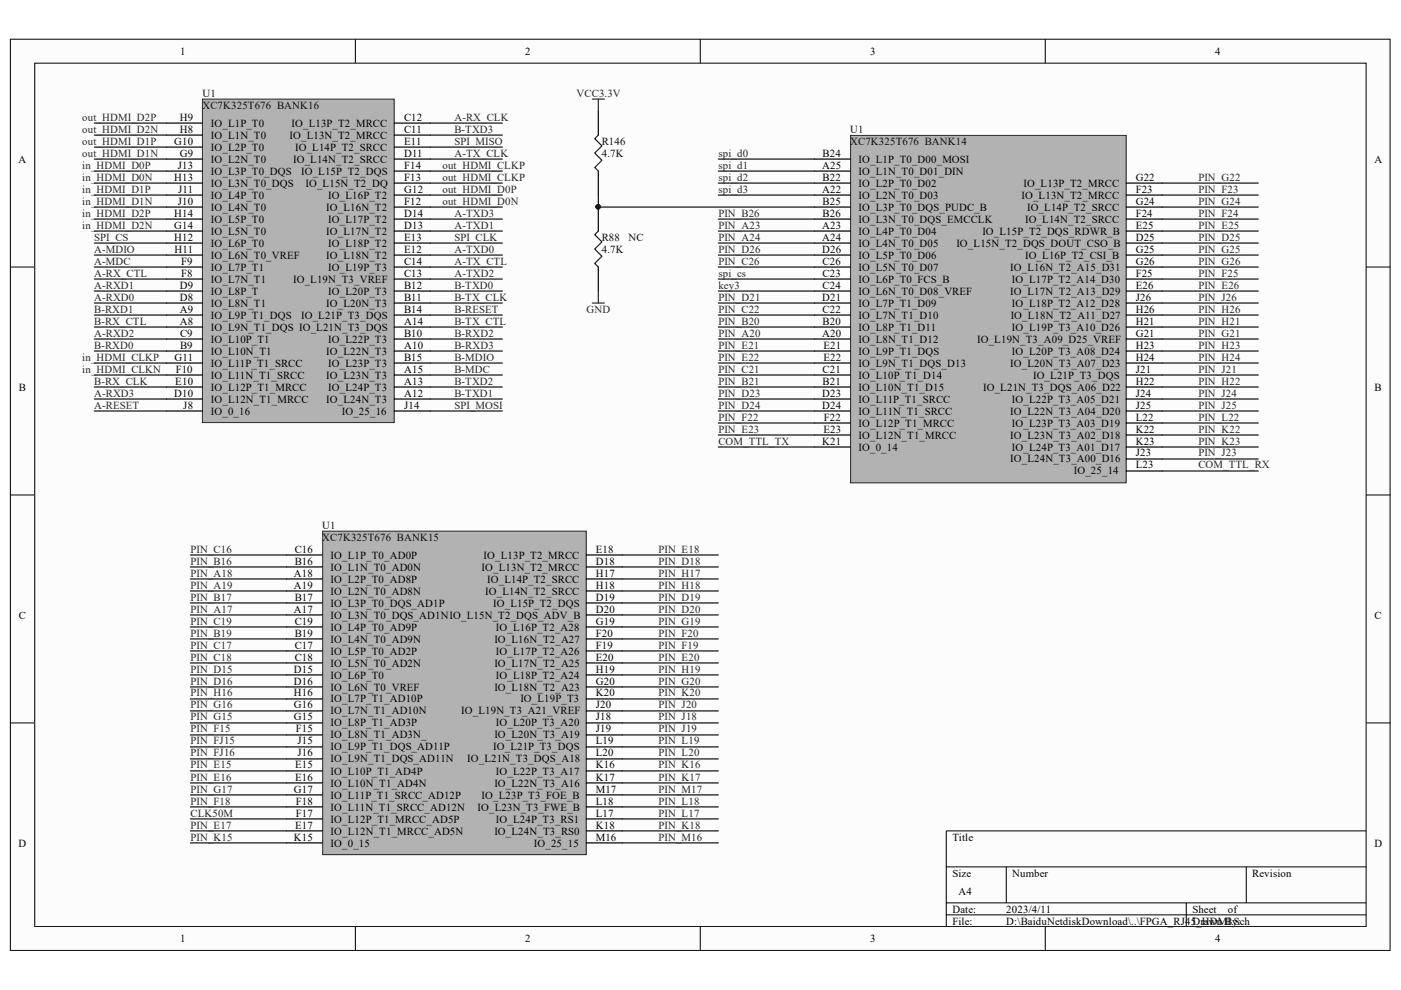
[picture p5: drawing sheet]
<svg xmlns="http://www.w3.org/2000/svg" width="297mm" height="210mm" viewBox="0 0 297 210" stroke-linecap="round" stroke-linejoin="round" font-family="sans-serif">
<defs><g id="words">
<g font-size="2.3">
<text x="38.2" y="11.6">1</text>
<text x="111.3" y="11.6">2</text>
<text x="184.5" y="11.6">3</text>
<text x="257.6" y="11.6">4</text>
<text x="38.1" y="25.6">H9</text>
<text x="38.1" y="28.1">H8</text>
<text x="44.7" y="26.9">IO_L1P_T0</text>
<text x="44.7" y="29.4">IO_L1N_T0</text>
<text x="61.4" y="29.4">IO_L13N_T2_MRCC</text>
<text x="61.8" y="26.9">IO_L13P_T2_MRCC</text>
<text x="85.7" y="25.6">C12</text>
<text x="85.7" y="28.1">C11</text>
<text x="3.9" y="34.5">A</text>
<text x="36.9" y="30.7">G10</text>
<text x="37.7" y="35.7">J13</text>
<text x="38.1" y="33.2">G9</text>
<text x="44.7" y="31.9">IO_L2P_T0</text>
<text x="44.7" y="34.5">IO_L2N_T0</text>
<text x="62.1" y="34.5">IO_L14N_T2_SRCC</text>
<text x="62.6" y="31.9">IO_L14P_T2_SRCC</text>
<text x="85.7" y="30.7">E11</text>
<text x="85.7" y="33.2">D11</text>
<text x="85.7" y="35.7">F14</text>
<text x="174.3" y="35.7">A25</text>
<text x="174.4" y="33.2">B24</text>
<text x="182" y="34.5">IO_L1P_T0_D00_MOSI</text>
<text x="291.4" y="34.5">A</text>
<text x="36.9" y="38.3">H13</text>
<text x="37.8" y="40.8">J11</text>
<text x="44.7" y="37">IO_L3P_T0_DQS</text>
<text x="44.7" y="39.6">IO_L3N_T0_DQS</text>
<text x="63.8" y="37">IO_L15P_T2_DQS</text>
<text x="64.8" y="39.6">IO_L15N_T2_DQ</text>
<text x="85.7" y="38.3">F13</text>
<text x="85.7" y="40.8">G12</text>
<text x="174.3" y="40.8">A22</text>
<text x="174.4" y="38.3">B22</text>
<text x="182" y="37">IO_L1N_T0_D01_DIN</text>
<text x="182" y="39.6">IO_L2P_T0_D02</text>
<text x="217" y="39.6">IO_L13P_T2_MRCC</text>
<text x="240.8" y="38.3">G22</text>
<text x="240.8" y="40.8">F23</text>
<text x="36.9" y="46">H14</text>
<text x="37.7" y="43.4">J10</text>
<text x="44.7" y="42.1">IO_L4P_T0</text>
<text x="44.7" y="44.7">IO_L4N_T0</text>
<text x="44.7" y="47.3">IO_L5P_T0</text>
<text x="69.2" y="44.7">IO_L16N_T2</text>
<text x="69.6" y="42.1">IO_L16P_T2</text>
<text x="69.6" y="47.3">IO_L17P_T2</text>
<text x="85.7" y="43.4">F12</text>
<text x="85.7" y="46">D14</text>
<text x="174.4" y="43.4">B25</text>
<text x="174.4" y="46">B26</text>
<text x="182" y="42.1">IO_L2N_T0_D03</text>
<text x="182" y="44.7">IO_L3P_T0_DQS_PUDC_B</text>
<text x="182" y="47.3">IO_L3N_T0_DQS_EMCCLK</text>
<text x="216.6" y="42.1">IO_L13N_T2_MRCC</text>
<text x="217.3" y="47.3">IO_L14N_T2_SRCC</text>
<text x="217.8" y="44.7">IO_L14P_T2_SRCC</text>
<text x="240.8" y="43.4">G24</text>
<text x="240.8" y="46">F24</text>
<text x="36.9" y="48.5">G14</text>
<text x="36.9" y="51.1">H12</text>
<text x="37" y="53.6">H11</text>
<text x="44.7" y="49.8">IO_L5N_T0</text>
<text x="44.7" y="52.3">IO_L6P_T0</text>
<text x="69.2" y="49.8">IO_L17N_T2</text>
<text x="69.6" y="52.3">IO_L18P_T2</text>
<text x="85.7" y="48.5">D13</text>
<text x="85.7" y="51.1">E13</text>
<text x="85.7" y="53.6">E12</text>
<text x="174.3" y="48.5">A23</text>
<text x="174.3" y="51.1">A24</text>
<text x="174.3" y="53.6">D26</text>
<text x="182" y="49.8">IO_L4P_T0_D04</text>
<text x="182" y="52.3">IO_L4N_T0_D05</text>
<text x="202.8" y="52.3">IO_L15N_T2_DQS_DOUT_CSO_B</text>
<text x="208.3" y="49.8">IO_L15P_T2_DQS_RDWR_B</text>
<text x="240.8" y="48.5">E25</text>
<text x="240.8" y="51.1">D25</text>
<text x="240.8" y="53.6">G25</text>
<text x="38.4" y="56.1">F9</text>
<text x="38.4" y="58.7">F8</text>
<text x="44.7" y="54.9">IO_L6N_T0_VREF</text>
<text x="44.7" y="57.4">IO_L7P_T1</text>
<text x="44.7" y="60">IO_L7N_T1</text>
<text x="62.1" y="60">IO_L19N_T3_VREF</text>
<text x="69.2" y="54.9">IO_L18N_T2</text>
<text x="69.6" y="57.4">IO_L19P_T3</text>
<text x="85.7" y="56.1">C14</text>
<text x="85.7" y="58.7">C13</text>
<text x="174.4" y="56.1">C26</text>
<text x="174.4" y="58.7">C23</text>
<text x="182" y="54.9">IO_L5P_T0_D06</text>
<text x="182" y="57.4">IO_L5N_T0_D07</text>
<text x="182" y="60">IO_L6P_T0_FCS_B</text>
<text x="214.2" y="57.4">IO_L16N_T2_A15_D31</text>
<text x="214.5" y="60">IO_L17P_T2_A14_D30</text>
<text x="217.3" y="54.9">IO_L16P_T2_CSI_B</text>
<text x="240.8" y="56.1">G26</text>
<text x="240.8" y="58.7">F25</text>
<text x="38.1" y="61.2">D9</text>
<text x="38.1" y="63.8">D8</text>
<text x="44.7" y="62.5">IO_L8P_T</text>
<text x="44.7" y="65">IO_L8N_T1</text>
<text x="69.2" y="65">IO_L20N_T3</text>
<text x="69.6" y="62.5">IO_L20P_T3</text>
<text x="85.7" y="61.2">B12</text>
<text x="85.7" y="63.8">B11</text>
<text x="174.3" y="63.8">D21</text>
<text x="174.4" y="61.2">C24</text>
<text x="182" y="62.5">IO_L6N_T0_D08_VREF</text>
<text x="182" y="65">IO_L7P_T1_D09</text>
<text x="214.2" y="62.5">IO_L17N_T2_A13_D29</text>
<text x="214.5" y="65">IO_L18P_T2_A12_D28</text>
<text x="240.8" y="61.2">E26</text>
<text x="240.8" y="63.8">J26</text>
<text x="38.1" y="66.3">A9</text>
<text x="38.1" y="68.8">A8</text>
<text x="38.2" y="71.4">C9</text>
<text x="44.7" y="67.6">IO_L9P_T1_DQS</text>
<text x="44.7" y="70.1">IO_L9N_T1_DQS IO_L21N_T3_DQS</text>
<text x="63.8" y="67.6">IO_L21P_T3_DQS</text>
<text x="85.7" y="66.3">B14</text>
<text x="85.7" y="68.8">A14</text>
<text x="85.7" y="71.4">B10</text>
<text x="174.3" y="71.4">A20</text>
<text x="174.4" y="66.3">C22</text>
<text x="174.4" y="68.8">B20</text>
<text x="182" y="67.6">IO_L7N_T1_D10</text>
<text x="182" y="70.1">IO_L8P_T1_D11</text>
<text x="214.3" y="67.6">IO_L18N_T2_A11_D27</text>
<text x="214.5" y="70.1">IO_L19P_T3_A10_D26</text>
<text x="240.8" y="66.3">H26</text>
<text x="240.8" y="68.8">H21</text>
<text x="240.8" y="71.4">G21</text>
<text x="37" y="76.5">G11</text>
<text x="38.2" y="73.9">B9</text>
<text x="44.7" y="72.7">IO_L10P_T1</text>
<text x="44.7" y="75.2">IO_L10N_T1</text>
<text x="44.7" y="77.7">IO_L11P_T1_SRCC</text>
<text x="69.2" y="75.2">IO_L22N_T3</text>
<text x="69.6" y="72.7">IO_L22P_T3</text>
<text x="69.6" y="77.7">IO_L23P_T3</text>
<text x="85.7" y="73.9">A10</text>
<text x="85.7" y="76.5">B15</text>
<text x="174.6" y="73.9">E21</text>
<text x="174.6" y="76.5">E22</text>
<text x="182" y="72.7">IO_L8N_T1_D12</text>
<text x="182" y="75.2">IO_L9P_T1_DQS</text>
<text x="182" y="77.7">IO_L9N_T1_DQS_D13</text>
<text x="207.2" y="72.7">IO_L19N_T3_A09_D25_VREF</text>
<text x="214.2" y="77.7">IO_L20N_T3_A07_D23</text>
<text x="214.5" y="75.2">IO_L20P_T3_A08_D24</text>
<text x="240.8" y="73.9">H23</text>
<text x="240.8" y="76.5">H24</text>
<text x="4" y="82.8">B</text>
<text x="37.2" y="81.5">E10</text>
<text x="37.3" y="79">F10</text>
<text x="44.7" y="80.3">IO_L11N_T1_SRCC</text>
<text x="44.7" y="82.8">IO_L12P_T1_MRCC</text>
<text x="69.2" y="80.3">IO_L23N_T3</text>
<text x="69.6" y="82.8">IO_L24P_T3</text>
<text x="85.7" y="79">A15</text>
<text x="85.7" y="81.5">A13</text>
<text x="174.4" y="79">C21</text>
<text x="174.4" y="81.5">B21</text>
<text x="182" y="80.3">IO_L10P_T1_D14</text>
<text x="182" y="82.8">IO_L10N_T1_D15</text>
<text x="208.4" y="82.8">IO_L21N_T3_DQS_A06_D22</text>
<text x="219" y="80.3">IO_L21P_T3_DQS</text>
<text x="240.8" y="79">J21</text>
<text x="240.8" y="81.5">H22</text>
<text x="291.4" y="82.8">B</text>
<text x="36.9" y="84.1">D10</text>
<text x="38.9" y="86.6">J8</text>
<text x="44.7" y="87.9">IO_0_16</text>
<text x="44.7" y="85.4">IO_L12N_T1_MRCC</text>
<text x="69.2" y="85.4">IO_L24N_T3</text>
<text x="72.5" y="87.9">IO_25_16</text>
<text x="85.7" y="84.1">A12</text>
<text x="85.7" y="86.6">J14</text>
<text x="174.3" y="84.1">D23</text>
<text x="174.3" y="86.6">D24</text>
<text x="174.7" y="89.2">F22</text>
<text x="182" y="85.4">IO_L11P_T1_SRCC</text>
<text x="182" y="87.9">IO_L11N_T1_SRCC</text>
<text x="214.2" y="87.9">IO_L22N_T3_A04_D20</text>
<text x="214.5" y="85.4">IO_L22P_T3_A05_D21</text>
<text x="240.8" y="84.1">J24</text>
<text x="240.8" y="86.6">J25</text>
<text x="240.8" y="89.2">L22</text>
<text x="174.3" y="94.2">K21</text>
<text x="174.6" y="91.7">E23</text>
<text x="182" y="95.5">IO_0_14</text>
<text x="182" y="90.4">IO_L12P_T1_MRCC</text>
<text x="182" y="93">IO_L12N_T1_MRCC</text>
<text x="214.2" y="93">IO_L23N_T3_A02_D18</text>
<text x="214.5" y="90.4">IO_L23P_T3_A03_D19</text>
<text x="214.5" y="95.5">IO_L24P_T3_A01_D17</text>
<text x="240.8" y="91.7">K22</text>
<text x="240.8" y="94.2">K23</text>
<text x="214.2" y="98.1">IO_L24N_T3_A00_D16</text>
<text x="227.7" y="100.6">IO_25_14</text>
<text x="240.8" y="96.8">J23</text>
<text x="240.8" y="99.3">L23</text>
<text x="62.5" y="117.2">C16</text>
<text x="62.5" y="119.7">B16</text>
<text x="70.1" y="118.5">IO_L1P_T0_AD0P</text>
<text x="102.5" y="118.5">IO_L13P_T2_MRCC</text>
<text x="126.3" y="117.2">E18</text>
<text x="126.3" y="119.7">D18</text>
<text x="62.3" y="122.3">A18</text>
<text x="62.3" y="124.8">A19</text>
<text x="70.1" y="121">IO_L1N_T0_AD0N</text>
<text x="70.1" y="123.5">IO_L2P_T0_AD8P</text>
<text x="102.1" y="121">IO_L13N_T2_MRCC</text>
<text x="103.3" y="123.5">IO_L14P_T2_SRCC</text>
<text x="126.3" y="122.3">H17</text>
<text x="126.3" y="124.8">H18</text>
<text x="4" y="131.2">C</text>
<text x="62.3" y="129.9">A17</text>
<text x="62.5" y="127.4">B17</text>
<text x="70.1" y="126.1">IO_L2N_T0_AD8N</text>
<text x="70.1" y="128.6">IO_L3P_T0_DQS_AD1P</text>
<text x="70.1" y="131.2">IO_L3N_T0_DQS_AD1NIO_L15N_T2_DQS_ADV_B</text>
<text x="102.9" y="126.1">IO_L14N_T2_SRCC</text>
<text x="104.6" y="128.6">IO_L15P_T2_DQS</text>
<text x="126.3" y="127.4">D19</text>
<text x="126.3" y="129.9">D20</text>
<text x="291.4" y="131.2">C</text>
<text x="62.5" y="132.4">C19</text>
<text x="62.5" y="135">B19</text>
<text x="62.5" y="137.5">C17</text>
<text x="70.1" y="133.7">IO_L4P_T0_AD9P</text>
<text x="70.1" y="136.2">IO_L4N_T0_AD9N</text>
<text x="104.8" y="136.2">IO_L16N_T2_A27</text>
<text x="105.2" y="133.7">IO_L16P_T2_A28</text>
<text x="126.3" y="132.4">G19</text>
<text x="126.3" y="135">F20</text>
<text x="126.3" y="137.5">F19</text>
<text x="62.3" y="142.6">D15</text>
<text x="62.5" y="140.1">C18</text>
<text x="70.1" y="138.8">IO_L5P_T0_AD2P</text>
<text x="70.1" y="141.3">IO_L5N_T0_AD2N</text>
<text x="70.1" y="143.9">IO_L6P_T0</text>
<text x="104.8" y="141.3">IO_L17N_T2_A25</text>
<text x="105.2" y="138.8">IO_L17P_T2_A26</text>
<text x="105.2" y="143.9">IO_L18P_T2_A24</text>
<text x="126.3" y="140.1">E20</text>
<text x="126.3" y="142.6">H19</text>
<text x="62.3" y="145.1">D16</text>
<text x="62.3" y="147.7">H16</text>
<text x="70.1" y="146.4">IO_L6N_T0_VREF</text>
<text x="70.1" y="148.9">IO_L7P_T1_AD10P</text>
<text x="104.8" y="146.4">IO_L18N_T2_A23</text>
<text x="110.3" y="148.9">IO_L19P_T3</text>
<text x="126.3" y="145.1">G20</text>
<text x="126.3" y="147.7">K20</text>
<text x="62.3" y="150.2">G16</text>
<text x="62.3" y="152.8">G15</text>
<text x="62.7" y="155.3">F15</text>
<text x="70.1" y="151.5">IO_L7N_T1_AD10N</text>
<text x="70.1" y="154">IO_L8P_T1_AD3P</text>
<text x="97.8" y="151.5">IO_L19N_T3_A21_VREF</text>
<text x="105.2" y="154">IO_L20P_T3_A20</text>
<text x="126.3" y="150.2">J20</text>
<text x="126.3" y="152.8">J18</text>
<text x="126.3" y="155.3">J19</text>
<text x="63.1" y="157.8">J15</text>
<text x="63.1" y="160.4">J16</text>
<text x="70.1" y="156.6">IO_L8N_T1_AD3N_</text>
<text x="70.1" y="159.1">IO_L9P_T1_DQS_AD11P</text>
<text x="70.1" y="161.6">IO_L9N_T1_DQS_AD11N</text>
<text x="99.1" y="161.6">IO_L21N_T3_DQS_A18</text>
<text x="104.6" y="159.1">IO_L21P_T3_DQS</text>
<text x="104.8" y="156.6">IO_L20N_T3_A19</text>
<text x="126.3" y="157.8">L19</text>
<text x="126.3" y="160.4">L20</text>
<text x="62.6" y="162.9">E15</text>
<text x="62.6" y="165.5">E16</text>
<text x="70.1" y="164.3">IO_L10P_T1_AD4P</text>
<text x="70.1" y="166.8">IO_L10N_T1_AD4N</text>
<text x="104.8" y="166.8">IO_L22N_T3_A16</text>
<text x="105.2" y="164.3">IO_L22P_T3_A17</text>
<text x="126.3" y="162.9">K16</text>
<text x="126.3" y="165.5">K17</text>
<text x="62.3" y="168.1">G17</text>
<text x="62.7" y="170.6">F18</text>
<text x="62.7" y="173.2">F17</text>
<text x="70.1" y="169.3">IO_L11P_T1_SRCC_AD12P</text>
<text x="70.1" y="171.9">IO_L11N_T1_SRCC_AD12N</text>
<text x="101.3" y="171.9">IO_L23N_T3_FWE_B</text>
<text x="102.1" y="169.3">IO_L23P_T3_FOE_B</text>
<text x="126.3" y="168.1">M17</text>
<text x="126.3" y="170.6">L18</text>
<text x="126.3" y="173.2">L17</text>
<text x="3.9" y="179.5">D</text>
<text x="62.3" y="178.2">K15</text>
<text x="62.6" y="175.7">E17</text>
<text x="70.1" y="179.5">IO_0_15</text>
<text x="70.1" y="174.4">IO_L12P_T1_MRCC_AD5P</text>
<text x="70.1" y="177">IO_L12N_T1_MRCC_AD5N</text>
<text x="104.8" y="177">IO_L24N_T3_RS0</text>
<text x="105.2" y="174.4">IO_L24P_T3_RS1</text>
<text x="113.2" y="179.5">IO_25_15</text>
<text x="126.3" y="175.7">K18</text>
<text x="126.3" y="178.2">M16</text>
<text x="201.9" y="178.2">Title</text>
<text x="291.4" y="179.5">D</text>
<text x="201.9" y="185.9">Size</text>
<text x="214.6" y="185.9">Number</text>
<text x="265.5" y="185.9">Revision</text>
<text x="203.2" y="189.7">A4</text>
<text x="201.9" y="193.5">Date:</text>
<text x="201.9" y="196">File:</text>
<text x="213.4" y="193.5">2023/4/11</text>
<text x="213.4" y="196">D:\BaiduNetdiskDownload\..\FPGA_RJ45_HDMI.Sch</text>
<text x="252.8" y="193.5">Sheet</text>
<text x="252.8" y="196">Drawn By:</text>
<text x="260.3" y="193.5">of</text>
<text x="38.2" y="199.8">1</text>
<text x="111.3" y="199.8">2</text>
<text x="184.5" y="199.8">3</text>
<text x="257.6" y="199.8">4</text>
</g>
<g font-size="2.3" fill="#0e0e0e">
<text x="42.9" y="23">XC7K325T676 BANK16</text>
<text x="42.9" y="20.5">U1</text>
<text x="180.3" y="28.1">U1</text>
<text x="127.6" y="30.7">R146</text>
<text x="127.6" y="33.2">4.7K</text>
<text x="180.3" y="30.7">XC7K325T676 BANK14</text>
<text x="127.6" y="51.1">R88</text>
<text x="127.6" y="53.6">4.7K</text>
<text x="133.3" y="51.1">NC</text>
<text x="68.3" y="112.1">U1</text>
<text x="68.3" y="114.7">XC7K325T676 BANK15</text>
</g>
<g font-size="2.3" fill="#262626">
<text x="122.3" y="20.5">VCC3.3V</text>
<text x="17.4" y="25.6">out_HDMI_D2P</text>
<text x="17.4" y="28.1">out_HDMI_D2N</text>
<text x="96.4" y="25.6">A-RX_CLK</text>
<text x="96.4" y="28.1">B-TXD3</text>
<text x="17.4" y="30.7">out_HDMI_D1P</text>
<text x="17.4" y="33.2">out_HDMI_D1N</text>
<text x="17.4" y="35.7">in_HDMI_D0P</text>
<text x="93.8" y="35.7">out_HDMI_CLKP</text>
<text x="96.4" y="33.2">A-TX_CLK</text>
<text x="96.4" y="30.7">SPI_MISO</text>
<text x="152.3" y="33.2">spi_d0</text>
<text x="152.3" y="35.7">spi_d1</text>
<text x="17.4" y="40.8">in_HDMI_D1P</text>
<text x="17.4" y="38.3">in_HDMI_D0N</text>
<text x="93.8" y="40.8">out_HDMI_D0P</text>
<text x="93.8" y="38.3">out_HDMI_CLKP</text>
<text x="152.3" y="38.3">spi_d2</text>
<text x="152.3" y="40.8">spi_d3</text>
<text x="254.1" y="38.3">PIN_G22</text>
<text x="254.1" y="40.8">PIN_F23</text>
<text x="17.4" y="46">in_HDMI_D2P</text>
<text x="17.4" y="43.4">in_HDMI_D1N</text>
<text x="93.8" y="43.4">out_HDMI_D0N</text>
<text x="96.4" y="46">A-TXD3</text>
<text x="152.3" y="46">PIN_B26</text>
<text x="254.1" y="43.4">PIN_G24</text>
<text x="254.1" y="46">PIN_F24</text>
<text x="17.4" y="48.5">in_HDMI_D2N</text>
<text x="20" y="53.6">A-MDIO</text>
<text x="20" y="51.1">SPI_CS</text>
<text x="96.4" y="53.6">A-TXD0</text>
<text x="96.4" y="48.5">A-TXD1</text>
<text x="96.4" y="51.1">SPI_CLK</text>
<text x="152.3" y="48.5">PIN_A23</text>
<text x="152.3" y="51.1">PIN_A24</text>
<text x="152.3" y="53.6">PIN_D26</text>
<text x="254.1" y="48.5">PIN_E25</text>
<text x="254.1" y="51.1">PIN_D25</text>
<text x="254.1" y="53.6">PIN_G25</text>
<text x="20" y="58.7">A-RX_CTL</text>
<text x="20" y="56.1">A-MDC</text>
<text x="96.4" y="58.7">A-TXD2</text>
<text x="96.4" y="56.1">A-TX_CTL</text>
<text x="152.3" y="58.7">spi_cs</text>
<text x="152.3" y="56.1">PIN_C26</text>
<text x="254.1" y="56.1">PIN_G26</text>
<text x="254.1" y="58.7">PIN_F25</text>
<text x="20" y="63.8">A-RXD0</text>
<text x="20" y="61.2">A-RXD1</text>
<text x="96.4" y="61.2">B-TXD0</text>
<text x="96.4" y="63.8">B-TX_CLK</text>
<text x="152.3" y="61.2">key3</text>
<text x="152.3" y="63.8">PIN_D21</text>
<text x="254.1" y="61.2">PIN_E26</text>
<text x="254.1" y="63.8">PIN_J26</text>
<text x="20" y="71.4">A-RXD2</text>
<text x="20" y="66.3">B-RXD1</text>
<text x="20" y="68.8">B-RX_CTL</text>
<text x="96.4" y="71.4">B-RXD2</text>
<text x="96.4" y="66.3">B-RESET</text>
<text x="96.4" y="68.8">B-TX_CTL</text>
<text x="124.4" y="66.3">GND</text>
<text x="152.3" y="66.3">PIN_C22</text>
<text x="152.3" y="68.8">PIN_B20</text>
<text x="152.3" y="71.4">PIN_A20</text>
<text x="254.1" y="66.3">PIN_H26</text>
<text x="254.1" y="68.8">PIN_H21</text>
<text x="254.1" y="71.4">PIN_G21</text>
<text x="17.4" y="76.5">in_HDMI_CLKP</text>
<text x="20" y="73.9">B-RXD0</text>
<text x="96.4" y="73.9">B-RXD3</text>
<text x="96.4" y="76.5">B-MDIO</text>
<text x="152.3" y="73.9">PIN_E21</text>
<text x="152.3" y="76.5">PIN_E22</text>
<text x="254.1" y="73.9">PIN_H23</text>
<text x="254.1" y="76.5">PIN_H24</text>
<text x="17.4" y="79">in_HDMI_CLKN</text>
<text x="20" y="81.5">B-RX_CLK</text>
<text x="96.4" y="81.5">B-TXD2</text>
<text x="96.4" y="79">B-MDC</text>
<text x="152.3" y="79">PIN_C21</text>
<text x="152.3" y="81.5">PIN_B21</text>
<text x="254.1" y="81.5">PIN_H22</text>
<text x="254.1" y="79">PIN_J21</text>
<text x="20" y="84.1">A-RXD3</text>
<text x="20" y="86.6">A-RESET</text>
<text x="96.4" y="84.1">B-TXD1</text>
<text x="96.4" y="86.6">SPI_MOSI</text>
<text x="152.3" y="84.1">PIN_D23</text>
<text x="152.3" y="86.6">PIN_D24</text>
<text x="152.3" y="89.2">PIN_F22</text>
<text x="254.1" y="84.1">PIN_J24</text>
<text x="254.1" y="86.6">PIN_J25</text>
<text x="254.1" y="89.2">PIN_L22</text>
<text x="152.3" y="91.7">PIN_E23</text>
<text x="152.3" y="94.2">COM_TTL_TX</text>
<text x="254.1" y="91.7">PIN_K22</text>
<text x="254.1" y="94.2">PIN_K23</text>
<text x="254.1" y="96.8">PIN_J23</text>
<text x="254.1" y="99.3">COM_TTL_RX</text>
<text x="40.4" y="117.2">PIN_C16</text>
<text x="40.4" y="119.7">PIN_B16</text>
<text x="139.6" y="117.2">PIN_E18</text>
<text x="139.6" y="119.7">PIN_D18</text>
<text x="40.4" y="122.3">PIN_A18</text>
<text x="40.4" y="124.8">PIN_A19</text>
<text x="139.6" y="122.3">PIN_H17</text>
<text x="139.6" y="124.8">PIN_H18</text>
<text x="40.4" y="127.4">PIN_B17</text>
<text x="40.4" y="129.9">PIN_A17</text>
<text x="139.6" y="127.4">PIN_D19</text>
<text x="139.6" y="129.9">PIN_D20</text>
<text x="40.4" y="132.4">PIN_C19</text>
<text x="40.4" y="135">PIN_B19</text>
<text x="40.4" y="137.5">PIN_C17</text>
<text x="139.6" y="132.4">PIN_G19</text>
<text x="139.6" y="137.5">PIN_F19</text>
<text x="139.6" y="135">PIN_F20</text>
<text x="40.4" y="140.1">PIN_C18</text>
<text x="40.4" y="142.6">PIN_D15</text>
<text x="139.6" y="140.1">PIN_E20</text>
<text x="139.6" y="142.6">PIN_H19</text>
<text x="40.4" y="145.1">PIN_D16</text>
<text x="40.4" y="147.7">PIN_H16</text>
<text x="139.6" y="145.1">PIN_G20</text>
<text x="139.6" y="147.7">PIN_K20</text>
<text x="40.4" y="150.2">PIN_G16</text>
<text x="40.4" y="152.8">PIN_G15</text>
<text x="40.4" y="155.3">PIN_F15</text>
<text x="139.6" y="152.8">PIN_J18</text>
<text x="139.6" y="155.3">PIN_J19</text>
<text x="139.6" y="150.2">PIN_J20</text>
<text x="40.4" y="157.8">PIN_FJ15</text>
<text x="40.4" y="160.4">PIN_FJ16</text>
<text x="139.6" y="157.8">PIN_L19</text>
<text x="139.6" y="160.4">PIN_L20</text>
<text x="40.4" y="162.9">PIN_E15</text>
<text x="40.4" y="165.5">PIN_E16</text>
<text x="139.6" y="162.9">PIN_K16</text>
<text x="139.6" y="165.5">PIN_K17</text>
<text x="40.4" y="168.1">PIN_G17</text>
<text x="40.4" y="173.2">CLK50M</text>
<text x="40.4" y="170.6">PIN_F18</text>
<text x="139.6" y="168.1">PIN_M17</text>
<text x="139.6" y="173.2">PIN_L17</text>
<text x="139.6" y="170.6">PIN_L18</text>
<text x="40.4" y="175.7">PIN_E17</text>
<text x="40.4" y="178.2">PIN_K15</text>
<text x="139.6" y="175.7">PIN_K18</text>
<text x="139.6" y="178.2">PIN_M16</text>
</g>
</g></defs>
<path d="M2.3 8.4h292.4v193.1h-292.4z" fill="#fcfcfc"/>
<path d="M2.2 8.3h292.5v193.2h-292.5z" fill="none" stroke="#000" stroke-width=".21"/>
<path d="M7.5 13.5h282.1v182.9h-282.1z" fill="#fcfcfc"/>
<g fill="none" stroke="#000" stroke-width=".21">
<path d="M7.4 13.4h282.2v183h-282.2zM75.3 8.3v5.1M148.5 8.3v5.1M221.6 8.3v5.1M2.2 56.6h5.1M289.7 56.6h5.1M2.2 104.9h5.1M289.7 104.9h5.1M2.2 153.3h5.1M289.7 153.3h5.1M289.7 176.2h-89.1v20.3M75.3 196.5v5.1"/>
<path d="M148.5 196.5v5.1M200.6 183.8h89.1M200.6 191.4h89.1M200.6 194h89.1M213.4 183.8v7.6M221.6 196.5v5.1M251.5 191.4v5.1M264.2 183.8v7.6"/>
</g>
<path d="M43 21.1h40.6v68.5h-40.6z" fill="#b2b2b2"/>
<path d="M42.9 21h40.7v68.6h-40.7z" fill="none" stroke="#262626" stroke-width=".21"/>
<g fill="none" stroke="#000" stroke-width=".25">
<path d="M35.3 26.1h7.6M35.3 28.6h7.6M35.3 31.2h7.6M35.3 33.7h7.6M35.3 36.3h7.6M35.3 38.8h7.6M83.6 26.1h7.6M83.6 28.6h7.6M83.6 31.2h7.6M83.6 33.7h7.6M83.6 36.3h7.6M83.6 38.8h7.6"/>
<path d="M35.3 41.4h7.6M35.3 43.9h7.6M35.3 46.4h7.6M35.3 49h7.6M35.3 51.5h7.6M35.3 54.1h7.6M35.3 56.6h7.6M35.3 59.2h7.6M83.6 41.4h7.6M83.6 43.9h7.6M83.6 46.4h7.6M83.6 49h7.6"/>
<path d="M83.6 51.5h7.6M83.6 54.1h7.6M83.6 56.6h7.6M83.6 59.2h7.6M35.3 61.7h7.6M35.3 64.2h7.6M35.3 66.8h7.6M35.3 69.3h7.6M35.3 71.9h7.6M35.3 74.4h7.6M35.3 77h7.6M35.3 79.5h7.6"/>
<path d="M83.6 61.7h7.6M83.6 64.2h7.6M83.6 66.8h7.6M83.6 69.3h7.6M83.6 71.9h7.6M83.6 74.4h7.6M83.6 77h7.6M83.6 79.5h7.6M35.3 87.1h7.6M35.3 82.1h7.6M35.3 84.6h7.6M83.6 87.1h7.6"/>
<path d="M83.6 82.1h7.6M83.6 84.6h7.6"/>
</g>
<g fill="none" stroke="#0e0e0e" stroke-width=".25">
<path d="M20 26.1h15.3M20 28.6h15.3M20 31.2h15.3M20 33.7h15.3M20 36.3h15.3M20 38.8h15.3M91.2 26.1h15.3M91.2 28.6h15.3M91.2 31.2h15.3M91.2 33.7h15.3M91.2 36.3h15.3M91.2 38.8h15.3"/>
<path d="M20 41.4h15.3M20 43.9h15.3M20 46.4h15.3M20 49h15.3M20 51.5h15.3M20 54.1h15.3M20 56.6h15.3M20 59.2h15.3M91.2 41.4h15.3M91.2 43.9h15.3M91.2 46.4h15.3M91.2 49h15.3"/>
<path d="M91.2 51.5h15.3M91.2 54.1h15.3M91.2 56.6h15.3M91.2 59.2h15.3M20 61.7h15.3M20 64.2h15.3M20 66.8h15.3M20 69.3h15.3M20 71.9h15.3M20 74.4h15.3M20 77h15.3M20 79.5h15.3"/>
<path d="M91.2 61.7h15.3M91.2 64.2h15.3M91.2 66.8h15.3M91.2 69.3h15.3M91.2 71.9h15.3M91.2 74.4h15.3M91.2 77h15.3M91.2 79.5h15.3M20 82.1h15.3M20 84.6h15.3M20 87.1h15.3M91.2 82.1h15.3"/>
<path d="M91.2 84.6h15.3M91.2 87.1h15.3"/>
</g>
<path d="M180.4 28.8h58.4v73.6h-58.4z" fill="#b2b2b2"/>
<path d="M180.3 28.7h58.5v73.7h-58.5z" fill="none" stroke="#262626" stroke-width=".21"/>
<g fill="none" stroke="#000" stroke-width=".25">
<path d="M172.7 33.7h7.6M172.7 36.3h7.6M172.7 38.8h7.6M238.8 38.8h7.6M172.7 41.4h7.6M172.7 43.9h7.6M172.7 46.4h7.6M172.7 49h7.6M172.7 51.5h7.6M172.7 54.1h7.6M172.7 56.6h7.6M172.7 59.2h7.6"/>
<path d="M238.8 41.4h7.6M238.8 43.9h7.6M238.8 46.4h7.6M238.8 49h7.6M238.8 51.5h7.6M238.8 54.1h7.6M238.8 56.6h7.6M238.8 59.2h7.6M172.7 61.7h7.6M172.7 64.2h7.6M172.7 66.8h7.6M172.7 69.3h7.6"/>
<path d="M172.7 71.9h7.6M172.7 74.4h7.6M172.7 77h7.6M172.7 79.5h7.6M238.8 61.7h7.6M238.8 64.2h7.6M238.8 66.8h7.6M238.8 69.3h7.6M238.8 71.9h7.6M238.8 74.4h7.6M238.8 77h7.6M238.8 79.5h7.6"/>
<path d="M172.7 94.8h7.6M172.7 82.1h7.6M172.7 84.6h7.6M172.7 87.1h7.6M172.7 89.7h7.6M172.7 92.2h7.6M238.8 94.8h7.6M238.8 82.1h7.6M238.8 84.6h7.6M238.8 87.1h7.6M238.8 89.7h7.6M238.8 92.2h7.6"/>
<path d="M238.8 97.3h7.6M238.8 99.9h7.6"/>
</g>
<path d="M68.5 112.7h55.8v68.5h-55.8z" fill="#b2b2b2"/>
<path d="M68.4 112.6h55.9v68.6h-55.9z" fill="none" stroke="#262626" stroke-width=".21"/>
<g fill="none" stroke="#000" stroke-width=".25">
<path d="M126.9 23.6v5M126.9 36.3v5.1M126.9 43.9v5.1M126.9 56.6v5.1M60.7 117.7h7.6M124.3 117.7h7.6M60.7 120.2h7.6M60.7 122.8h7.6M60.7 125.3h7.6M60.7 127.8h7.6M60.7 130.4h7.6M60.7 132.9h7.6"/>
<path d="M60.7 135.5h7.6M60.7 138h7.6M124.3 120.2h7.6M124.3 122.8h7.6M124.3 125.3h7.6M124.3 127.8h7.6M124.3 130.4h7.6M124.3 132.9h7.6M124.3 135.5h7.6M124.3 138h7.6M60.7 140.6h7.6M60.7 143.1h7.6"/>
<path d="M60.7 145.6h7.6M60.7 148.2h7.6M60.7 150.7h7.6M60.7 153.3h7.6M60.7 155.8h7.6M60.7 158.4h7.6M124.3 140.6h7.6M124.3 143.1h7.6M124.3 145.6h7.6M124.3 148.2h7.6M124.3 150.7h7.6M124.3 153.3h7.6"/>
<path d="M124.3 155.8h7.6M124.3 158.4h7.6M60.7 178.7h7.6M60.7 160.9h7.6M60.7 163.5h7.6M60.7 166h7.6M60.7 168.5h7.6M60.7 171.1h7.6M60.7 173.6h7.6M60.7 176.2h7.6M124.3 178.7h7.6M124.3 160.9h7.6"/>
<path d="M124.3 163.5h7.6M124.3 166h7.6M124.3 168.5h7.6M124.3 171.1h7.6M124.3 173.6h7.6M124.3 176.2h7.6"/>
</g>
<g fill="none" stroke="#0e0e0e" stroke-width=".25">
<path d="M152.3 33.7h20.4M152.3 36.3h20.4M152.3 38.8h20.4M246.4 38.8h20.4M126.9 41.4v2.5h45.8M152.3 41.4h20.4M152.3 46.4h20.4M152.3 49h20.4M152.3 51.5h20.4M152.3 54.1h20.4M152.3 56.6h20.4M152.3 59.2h20.4"/>
<path d="M246.4 41.4h20.4M246.4 46.4h20.4M246.4 49h20.4M246.4 51.5h20.4M246.4 54.1h20.4M246.4 56.6h20.4M246.4 59.2h20.4M246.4 43.9h20.4M152.3 61.7h20.4M152.3 64.2h20.4M152.3 66.8h20.4M152.3 69.3h20.4"/>
<path d="M152.3 71.9h20.4M152.3 74.4h20.4M152.3 77h20.4M152.3 79.5h20.4M246.4 61.7h20.4M246.4 64.2h20.4M246.4 66.8h20.4M246.4 69.3h20.4M246.4 71.9h20.4M246.4 74.4h20.4M246.4 77h20.4M246.4 79.5h20.4"/>
<path d="M152.3 82.1h20.4M152.3 84.6h20.4M152.3 87.1h20.4M152.3 89.7h20.4M152.3 92.2h20.4M152.3 94.8h20.4M246.4 82.1h20.4M246.4 84.6h20.4M246.4 87.1h20.4M246.4 89.7h20.4M246.4 92.2h20.4M246.4 94.8h20.4"/>
<path d="M246.4 97.3h20.4M246.4 99.9h20.4M40.4 117.7h20.3M131.9 117.7h20.4M40.4 120.2h20.3M40.4 122.8h20.3M40.4 125.3h20.3M40.4 127.8h20.3M40.4 130.4h20.3M40.4 132.9h20.3M40.4 135.5h20.3M40.4 138h20.3"/>
<path d="M131.9 120.2h20.4M131.9 122.8h20.4M131.9 125.3h20.4M131.9 127.8h20.4M131.9 130.4h20.4M131.9 132.9h20.4M131.9 135.5h20.4M131.9 138h20.4M40.4 140.6h20.3M40.4 143.1h20.3M40.4 145.6h20.3M40.4 148.2h20.3"/>
<path d="M40.4 150.7h20.3M40.4 153.3h20.3M40.4 155.8h20.3M40.4 158.4h20.3M131.9 140.6h20.4M131.9 143.1h20.4M131.9 145.6h20.4M131.9 148.2h20.4M131.9 150.7h20.4M131.9 153.3h20.4M131.9 155.8h20.4M131.9 158.4h20.4"/>
<path d="M40.4 160.9h20.3M40.4 163.5h20.3M40.4 166h20.3M40.4 168.5h20.3M40.4 171.1h20.3M40.4 173.6h20.3M40.4 176.2h20.3M40.4 178.7h20.3M131.9 160.9h20.4M131.9 163.5h20.4M131.9 166h20.4M131.9 168.5h20.4"/>
<path d="M131.9 171.1h20.4M131.9 173.6h20.4M131.9 176.2h20.4M131.9 178.7h20.4"/>
</g>
<circle cx="126.8" cy="43.9" r=".46" fill="#0e0e0e" stroke="#0e0e0e" stroke-width=".21"/>
<path d="M126.9 28.6l-.8 .8 1.5 1.5-1.5 1.6 1.5 1.5-1.5 1.5 .8 .8M126.9 49l-.8 .8 1.5 1.5-1.5 1.5 1.5 1.5-1.5 1.6 .8 .7" fill="none" stroke="#1c1c1c" stroke-width=".25"/>
<path d="M125.6 21h2.5M126.9 21v2.6M125.6 64.2h2.5M126.9 61.7v2.5" fill="none" stroke="#262626" stroke-width=".25"/>
<use href="#words"/>
</svg>
